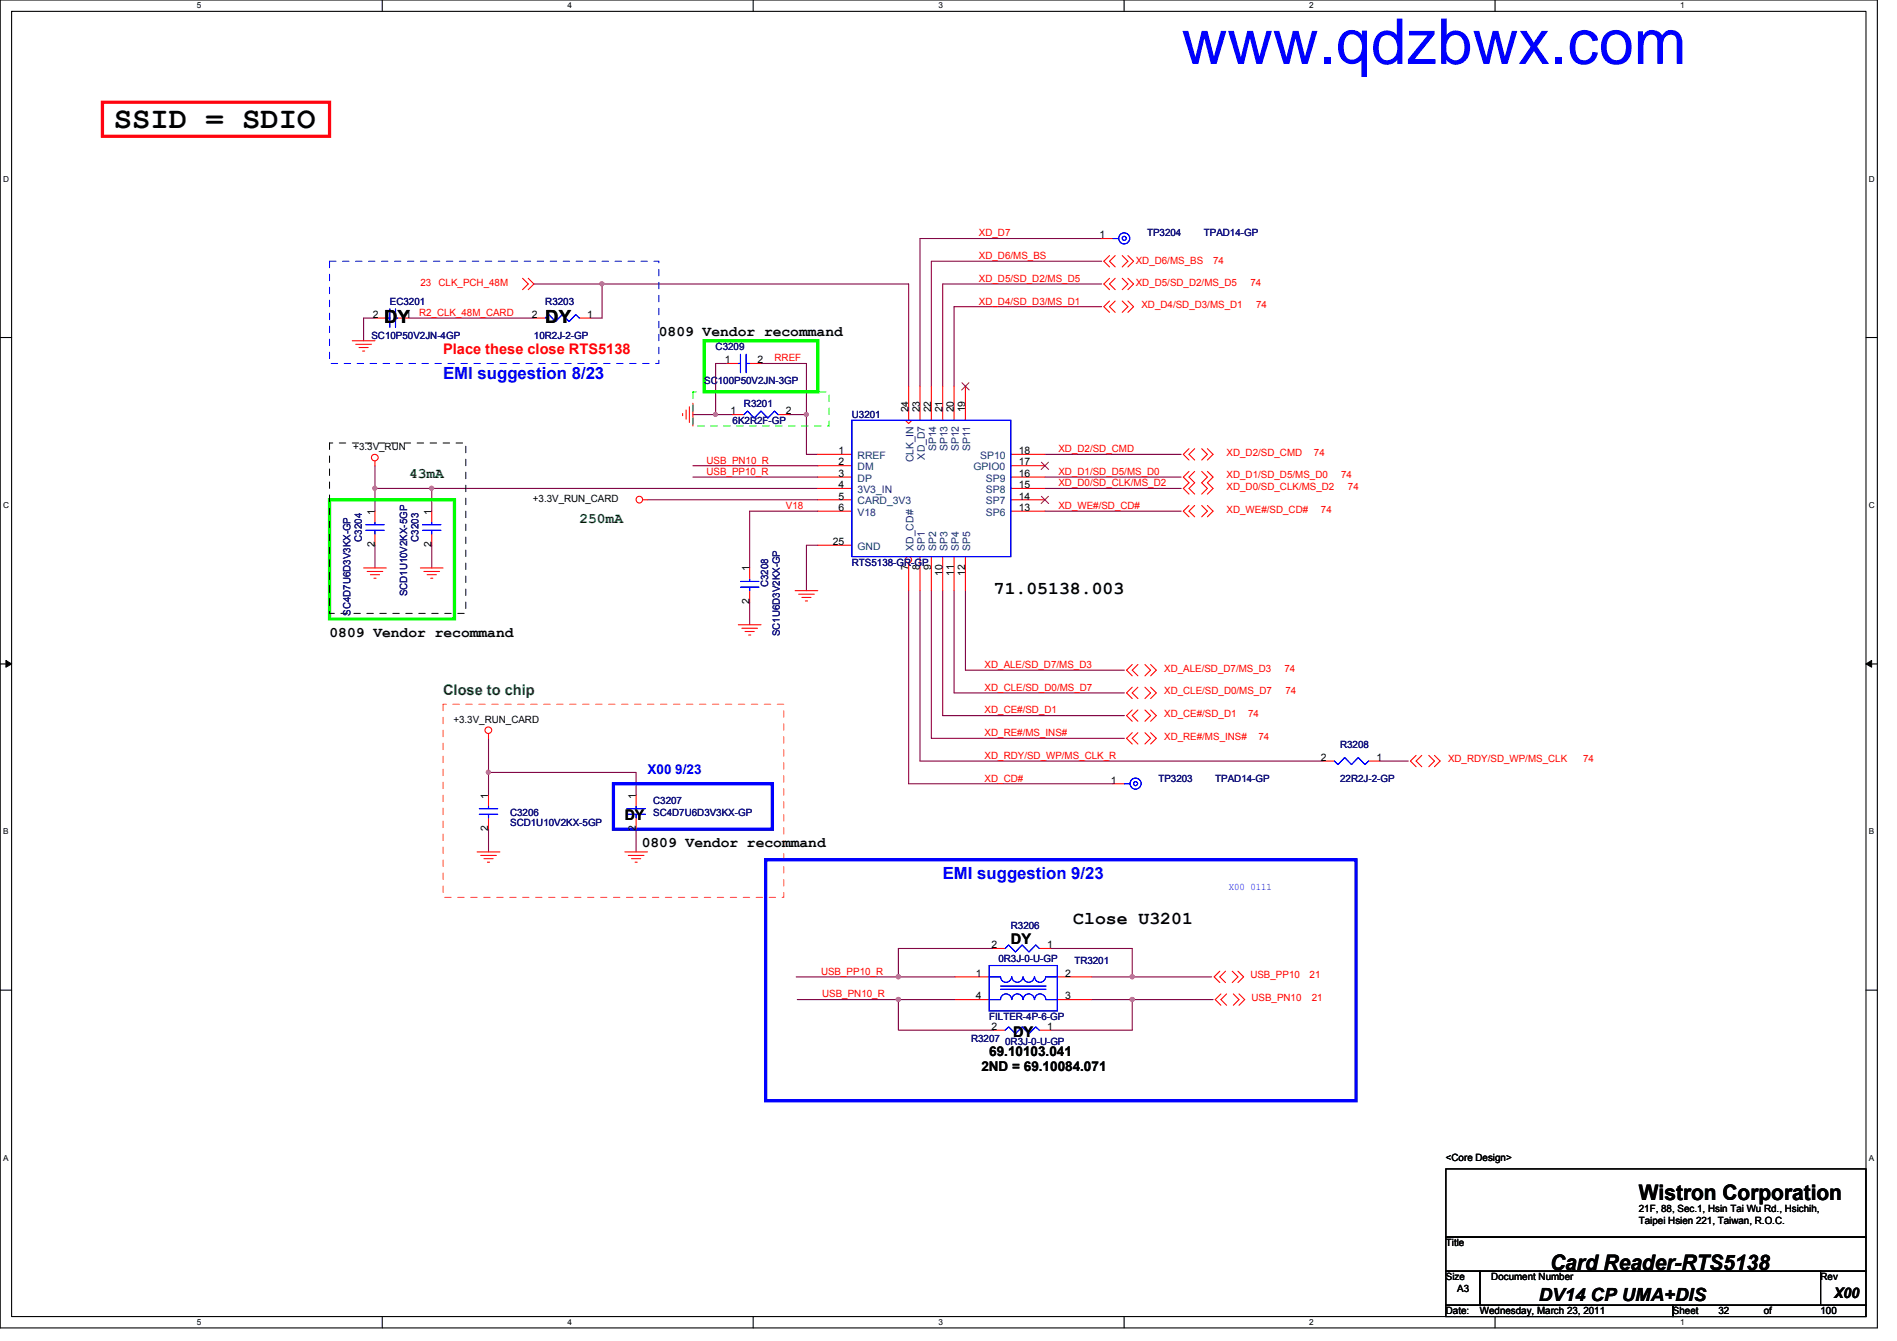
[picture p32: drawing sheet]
<svg xmlns="http://www.w3.org/2000/svg" width="297mm" height="210mm" viewBox="0 0 297 210" stroke-linecap="round" stroke-linejoin="round" font-family="sans-serif">
<defs><g id="words">
<text font-size="9.9" fill="#00f" x="185" y="10">www.qdzbwx.com</text>
<text font-size="4.8" x="17.8" y="20">SSID = SDIO</text>
<g font-size="3.3">
<text x="256.6" y="187.9">Wistron Corporation</text>
<text x="242.7" y="198.8">Card Reader-RTS5138</text>
</g>
<g font-size="2.8">
<text x="60.2" y="50.6">DY</text>
<text x="85.4" y="50.6">DY</text>
<text x="155.6" y="93">71.05138.003</text>
<text x="168.1" y="144.6">Close U3201</text>
<text x="241" y="203.7">DV14 CP UMA+DIS</text>
</g>
<g font-size="2.6" fill="#00f">
<text x="69.4" y="59.3">EMI suggestion 8/23</text>
<text x="147.6" y="137.5">EMI suggestion 9/23</text>
</g>
<g font-size="2.3">
<text x="103.2" y="52.5">0809 Vendor recommand</text>
<text x="51.6" y="99.7">0809 Vendor recommand</text>
<text x="97.8" y="128.4">DY</text>
<text x="100.5" y="132.5">0809 Vendor recommand</text>
<text x="158.3" y="147.7">DY</text>
<text x="158.6" y="162.3">DY</text>
<text x="287.2" y="203.2">X00</text>
</g>
<text font-size="2.3" fill="#f00" x="69.4" y="55.5">Place these close RTS5138</text>
<g font-size="2.3" fill="#008000">
<text x="64" y="74.8">43mA</text>
<text x="90.7" y="81.9">250mA</text>
<text x="69.4" y="108.8">Close to chip</text>
</g>
<text font-size="2.1" fill="#00f" x="101.4" y="121.1">X00 9/23</text>
<g font-size="2.1">
<text x="153.7" y="167.7">2ND = 69.10084.071</text>
<text x="154.9" y="165.2">69.10103.041</text>
</g>
<g font-size="1.6" fill="#f00">
<text x="153.3" y="40.6">XD_D6/MS_BS</text>
<text x="153.3" y="37">XD_D7</text>
<text x="177.8" y="41.3">XD_D6/MS_BS</text>
<text x="189.9" y="41.3">74</text>
<text x="65.8" y="44.8">23</text>
<text x="68.7" y="44.8">CLK_PCH_48M</text>
<text x="153.3" y="44.1">XD_D5/SD_D2/MS_D5</text>
<text x="153.3" y="47.7">XD_D4/SD_D3/MS_D1</text>
<text x="177.8" y="44.8">XD_D5/SD_D2/MS_D5</text>
<text x="195.8" y="44.8">74</text>
<text x="65.6" y="49.4">R2_CLK_48M_CARD</text>
<text x="178.7" y="48.2">XD_D4/SD_D3/MS_D1</text>
<text x="196.7" y="48.2">74</text>
<text x="121.3" y="56.6">RREF</text>
<text x="165.7" y="70.8">XD_D2/SD_CMD</text>
<text x="192.1" y="71.3">XD_D2/SD_CMD</text>
<text x="205.7" y="71.3">74</text>
<text x="110.6" y="74.3">USB_PP10_R</text>
<text x="110.6" y="72.6">USB_PN10_R</text>
<text x="165.7" y="76.1">XD_D0/SD_CLK/MS_D2</text>
<text x="165.7" y="74.3">XD_D1/SD_D5/MS_D0</text>
<text x="192.1" y="76.7">XD_D0/SD_CLK/MS_D2</text>
<text x="192.1" y="74.9">XD_D1/SD_D5/MS_D0</text>
<text x="210" y="74.9">74</text>
<text x="211.1" y="76.7">74</text>
<text x="123.1" y="79.7">V18</text>
<text x="165.7" y="79.7">XD_WE#/SD_CD#</text>
<text x="192.1" y="80.2">XD_WE#/SD_CD#</text>
<text x="206.8" y="80.2">74</text>
<text x="154.2" y="104.6">XD_ALE/SD_D7/MS_D3</text>
<text x="182.3" y="105.1">XD_ALE/SD_D7/MS_D3</text>
<text x="201.1" y="105.1">74</text>
<text x="154.2" y="108.1">XD_CLE/SD_D0/MS_D7</text>
<text x="154.2" y="111.7">XD_CE#/SD_D1</text>
<text x="182.3" y="112.2">XD_CE#/SD_D1</text>
<text x="182.3" y="108.7">XD_CLE/SD_D0/MS_D7</text>
<text x="195.4" y="112.2">74</text>
<text x="201.3" y="108.7">74</text>
<text x="154.2" y="115.2">XD_RE#/MS_INS#</text>
<text x="154.2" y="118.8">XD_RDY/SD_WP/MS_CLK_R</text>
<text x="182.3" y="115.8">XD_RE#/MS_INS#</text>
<text x="197.1" y="115.8">74</text>
<text x="226.7" y="119.3">XD_RDY/SD_WP/MS_CLK</text>
<text x="247.9" y="119.3">74</text>
<text x="154.2" y="122.3">XD_CD#</text>
<text x="128.6" y="152.6">USB_PP10_R</text>
<text x="195.8" y="153.1">USB_PP10</text>
<text x="205.1" y="153.1">21</text>
<text x="128.7" y="156.1">USB_PN10_R</text>
<text x="196" y="156.7">USB_PN10</text>
<text x="205.4" y="156.7">21</text>
</g>
<g font-size="1.6">
<text x="172.2" y="37.3">1</text>
<text x="58.4" y="49.7">2</text>
<text x="63.5" y="49.7">1</text>
<text x="83.3" y="49.7">2</text>
<text x="91.9" y="49.7">1</text>
<text x="113.5" y="56.9">1</text>
<text x="118.6" y="56.9">2</text>
<text x="114.4" y="64.9">1</text>
<text x="123.1" y="64.9">2</text>
<text x="142.2" y="64.6" transform="rotate(-90 142.2 64.6)">24</text>
<text x="144" y="64.6" transform="rotate(-90 144 64.6)">23</text>
<text x="145.8" y="64.6" transform="rotate(-90 145.8 64.6)">22</text>
<text x="147.6" y="64.6" transform="rotate(-90 147.6 64.6)">21</text>
<text x="149.3" y="64.6" transform="rotate(-90 149.3 64.6)">20</text>
<text x="151.1" y="64.6" transform="rotate(-90 151.1 64.6)">19</text>
<text x="55.3" y="70.4">+3.3V_RUN</text>
<text x="131.3" y="71.1">1</text>
<text x="159.5" y="71.1">18</text>
<text x="131.3" y="72.9">2</text>
<text x="131.3" y="74.6">3</text>
<text x="131.3" y="76.4">4</text>
<text x="159.5" y="76.4">15</text>
<text x="159.5" y="74.6">16</text>
<text x="159.5" y="72.9">17</text>
<text x="58.7" y="80.6" transform="rotate(-90 58.7 80.6)">1</text>
<text x="67.6" y="80.6" transform="rotate(-90 67.6 80.6)">1</text>
<text x="83.4" y="78.6">+3.3V_RUN_CARD</text>
<text x="131.3" y="78.2">5</text>
<text x="131.3" y="80">6</text>
<text x="159.5" y="80">13</text>
<text x="159.5" y="78.2">14</text>
<text x="58.7" y="85.7" transform="rotate(-90 58.7 85.7)">2</text>
<text x="67.6" y="85.7" transform="rotate(-90 67.6 85.7)">2</text>
<text x="117.3" y="89.5" transform="rotate(-90 117.3 89.5)">1</text>
<text x="130.4" y="85.3">25</text>
<text x="142.2" y="89.2" transform="rotate(-90 142.2 89.2)">7</text>
<text x="144" y="89.2" transform="rotate(-90 144 89.2)">8</text>
<text x="145.8" y="89.2" transform="rotate(-90 145.8 89.2)">9</text>
<text x="117.3" y="94.6" transform="rotate(-90 117.3 94.6)">2</text>
<text x="147.6" y="90.1" transform="rotate(-90 147.6 90.1)">10</text>
<text x="149.3" y="90.1" transform="rotate(-90 149.3 90.1)">11</text>
<text x="151.1" y="90.1" transform="rotate(-90 151.1 90.1)">12</text>
<text x="71" y="113.1">+3.3V_RUN_CARD</text>
<text x="206.8" y="119.1">2</text>
<text x="215.5" y="119.1">1</text>
<text x="76.5" y="125" transform="rotate(-90 76.5 125)">1</text>
<text x="99.6" y="125" transform="rotate(-90 99.6 125)">1</text>
<text x="173.9" y="122.6">1</text>
<text x="76.5" y="130.1" transform="rotate(-90 76.5 130.1)">2</text>
<text x="99.6" y="130.1" transform="rotate(-90 99.6 130.1)">2</text>
<text x="155.3" y="148.4">2</text>
<text x="164" y="148.4">1</text>
<text x="152.8" y="152.9">1</text>
<text x="166.8" y="152.9">2</text>
<text x="152.8" y="156.4">4</text>
<text x="155.3" y="161.2">2</text>
<text x="164" y="161.2">1</text>
<text x="166.8" y="156.4">3</text>
<text x="226.4" y="181.7">&lt;Core Design&gt;</text>
<text x="256.6" y="189.7">21F, 88, Sec.1, Hsin Tai Wu Rd., Hsichih,</text>
<text x="256.6" y="191.6">Taipei Hsien 221, Taiwan, R.O.C.</text>
<text x="226.4" y="195.1">Title</text>
<text x="226.4" y="200.4">Size</text>
<text x="228.2" y="202.2">A3</text>
<text x="233.5" y="200.4">Document Number</text>
<text x="285.1" y="200.4">Rev</text>
<text x="226.4" y="205.7">Date:</text>
<text x="231.7" y="205.7">Wednesday, March 23, 2011</text>
<text x="262" y="205.7">Sheet</text>
<text x="269.1" y="205.7">32</text>
<text x="276.2" y="205.7">of</text>
<text x="285.1" y="205.7">100</text>
</g>
<g font-size="1.6" fill="#000080">
<text x="179.6" y="37">TP3204</text>
<text x="188.5" y="37">TPAD14-GP</text>
<text x="61" y="47.7">EC3201</text>
<text x="85.4" y="47.7">R3203</text>
<text x="58.2" y="53">SC10P50V2JN-4GP</text>
<text x="83.6" y="53">10R2J-2-GP</text>
<text x="112.1" y="54.8">C3209</text>
<text x="110.3" y="60.1">SC100P50V2JN-3GP</text>
<text x="116.5" y="63.7">R3201</text>
<text x="133.4" y="65.4">U3201</text>
<text x="114.7" y="66.3">6K2R2F-GP</text>
<text x="56.6" y="84.8" transform="rotate(-90 56.6 84.8)">C3204</text>
<text x="65.5" y="84.8" transform="rotate(-90 65.5 84.8)">C3203</text>
<text x="133.4" y="88.6">RTS5138-GR-GP</text>
<text x="63.8" y="93.3" transform="rotate(-90 63.8 93.3)">SCD1U10V2KX-5GP</text>
<text x="120.3" y="91.9" transform="rotate(-90 120.3 91.9)">C3208</text>
<text x="54.9" y="96.4" transform="rotate(-90 54.9 96.4)">SC4D7U6D3V3KX-GP</text>
<text x="122.1" y="99.6" transform="rotate(-90 122.1 99.6)">SC1U6D3V2KX-GP</text>
<text x="209.8" y="117">R3208</text>
<text x="102.3" y="125.9">C3207</text>
<text x="181.4" y="122.3">TP3203</text>
<text x="190.3" y="122.3">TPAD14-GP</text>
<text x="209.8" y="122.3">22R2J-2-GP</text>
<text x="79.9" y="127.7">C3206</text>
<text x="79.9" y="129.3">SCD1U10V2KX-5GP</text>
<text x="102.3" y="127.7">SC4D7U6D3V3KX-GP</text>
<text x="158.3" y="145.5">R3206</text>
<text x="156.3" y="150.6">0R3J-0-U-GP</text>
<text x="168.2" y="151">TR3201</text>
<text x="154.9" y="159.7">FILTER-4P-6-GP</text>
<text x="152.1" y="163.1">R3207</text>
<text x="157.4" y="163.6">0R3J-0-U-GP</text>
</g>
<g font-size="1.6" fill="#004080">
<text x="134.3" y="71.8">RREF</text>
<text x="144.8" y="71.9" transform="rotate(-90 144.8 71.9)">XD_D7</text>
<text x="146.6" y="70.7" transform="rotate(-90 146.6 70.7)">SP14</text>
<text x="148.4" y="70.7" transform="rotate(-90 148.4 70.7)">SP13</text>
<text x="150.2" y="70.7" transform="rotate(-90 150.2 70.7)">SP12</text>
<text x="151.9" y="70.7" transform="rotate(-90 151.9 70.7)">SP11</text>
<text x="153.5" y="71.8">SP10</text>
<text x="134.3" y="73.6">DM</text>
<text x="134.3" y="75.4">DP</text>
<text x="134.3" y="77.2">3V3_IN</text>
<text x="143" y="72.4" transform="rotate(-90 143 72.4)">CLK_IN</text>
<text x="152.4" y="73.6">GPIO0</text>
<text x="154.4" y="77.2">SP8</text>
<text x="154.4" y="75.4">SP9</text>
<text x="134.3" y="79">CARD_3V3</text>
<text x="134.3" y="80.7">V18</text>
<text x="154.4" y="80.7">SP6</text>
<text x="154.4" y="79">SP7</text>
<text x="134.3" y="86.1">GND</text>
<text x="143" y="86.2" transform="rotate(-90 143 86.2)">XD_CD#</text>
<text x="144.8" y="86.2" transform="rotate(-90 144.8 86.2)">SP1</text>
<text x="146.6" y="86.2" transform="rotate(-90 146.6 86.2)">SP2</text>
<text x="148.4" y="86.2" transform="rotate(-90 148.4 86.2)">SP3</text>
<text x="150.2" y="86.2" transform="rotate(-90 150.2 86.2)">SP4</text>
<text x="151.9" y="86.2" transform="rotate(-90 151.9 86.2)">SP5</text>
</g>
<text font-size="1.6" fill="#00f" x="192.4" y="139.4">X00 0111</text>
<g font-size="1.3">
<text x="30.8" y="1.3">5</text>
<text x="88.9" y="1.3">4</text>
<text x="146.9" y="1.3">3</text>
<text x="205" y="1.3">2</text>
<text x="263.1" y="1.3">1</text>
<text x=".5" y="28.4">D</text>
<text x="292.6" y="28.4">D</text>
<text x=".5" y="79.5">C</text>
<text x="292.6" y="79.5">C</text>
<text x=".5" y="130.6">B</text>
<text x="292.6" y="130.6">B</text>
<text x=".5" y="181.7">A</text>
<text x="292.6" y="181.7">A</text>
<text x="30.8" y="207.4">5</text>
<text x="88.9" y="207.4">4</text>
<text x="146.9" y="207.4">3</text>
<text x="205" y="207.4">2</text>
<text x="263.1" y="207.4">1</text>
</g>
</g></defs>
<path d="M0 0h294v207.9h-294zM1.8 1.8h290.4v204.3h-290.4z" fill="none" stroke="#000" stroke-width=".17"/>
<g fill="#fff">
<path d="M30.8 .2h.7v1.4h-.7z"/>
<path d="M30.8 206.2h.7v1.4h-.7z"/>
</g>
<path d="M59.9 0v1.8M59.9 206.1v1.8" fill="none" stroke="#000" stroke-width=".17"/>
<g fill="#fff">
<path d="M88.9 .2h.6v1.4h-.6z"/>
<path d="M88.9 206.2h.6v1.4h-.6z"/>
</g>
<path d="M117.9 0v1.8M117.9 206.1v1.8" fill="none" stroke="#000" stroke-width=".17"/>
<g fill="#fff">
<path d="M146.9 .2h.7v1.4h-.7z"/>
<path d="M146.9 206.2h.7v1.4h-.7z"/>
</g>
<path d="M176 0v1.8M176 206.1v1.8" fill="none" stroke="#000" stroke-width=".17"/>
<g fill="#fff">
<path d="M205 .2h.7v1.4h-.7z"/>
<path d="M205 206.2h.7v1.4h-.7z"/>
</g>
<path d="M234.1 0v1.8M234.1 206.1v1.8" fill="none" stroke="#000" stroke-width=".17"/>
<g fill="#fff">
<path d="M263.1 .2h.7v1.4h-.7z"/>
<path d="M263.1 206.2h.7v1.4h-.7z"/>
<path d="M.5 27.3h.9v1.4h-.9z"/>
<path d="M292.6 27.3h.9v1.4h-.9z"/>
<path d="M.5 78.4h.9v1.4h-.9z"/>
<path d="M292.6 78.4h.9v1.4h-.9z"/>
</g>
<path d="M0 52.8h1.8M292.2 52.8h1.8" fill="none" stroke="#000" stroke-width=".17"/>
<g fill="#fff">
<path d="M.5 129.5h.8v1.4h-.8z"/>
<path d="M292.6 129.5h.9v1.4h-.9z"/>
</g>
<path d="M0 103.9h1.8M292.2 103.9h1.8" fill="none" stroke="#000" stroke-width=".17"/>
<path d="M.9 103.4l.9 .5-.9 .5zM292.2 103.9l.9-.5v1z" fill="#000"/>
<path d="M.9 103.4l.9 .5-.9 .5zM292.2 103.9l.9-.5v1z" fill="none" stroke="#000" stroke-width=".16"/>
<g fill="#fff">
<path d="M.5 180.5h.8v1.4h-.8z"/>
<path d="M292.6 180.5h.9v1.4h-.9z"/>
</g>
<path d="M0 155h1.8M292.2 155h1.8" fill="none" stroke="#000" stroke-width=".17"/>
<path d="M170.9 152.9h6.4M177.3 156.5h12.6" fill="none" stroke="#800040" stroke-width=".17"/>
<circle cx="177.3" cy="156.4" r=".33" fill="#f0f"/>
<circle cx="177.3" cy="156.4" r=".33" fill="none" stroke="#f0f" stroke-width=".17"/>
<path d="M155.6 148.5h-14.9v4.4h8.9M177.3 156.5v4.7h-12.8" fill="none" stroke="#800040" stroke-width=".17"/>
<circle cx="140.7" cy="152.9" r=".33" fill="#f0f"/>
<circle cx="140.7" cy="152.9" r=".33" fill="none" stroke="#f0f" stroke-width=".17"/>
<path d="M112.1 56.9h1.7M76.5 120.9h23.1v3.6M124.7 152.9h16M124.8 156.5h15.9v4.7h14.9M164.5 148.5h12.8v4.4M170.9 156.5h6.4" fill="none" stroke="#800040" stroke-width=".17"/>
<circle cx="76.5" cy="120.9" r=".32" fill="#f0f"/>
<circle cx="76.5" cy="120.9" r=".32" fill="none" stroke="#f0f" stroke-width=".17"/>
<path d="M101.4 78.2h26.7M128.1 76.5h-60.5v3.5M128.1 80h-10.7v8.9M76.5 115.6v8.9M76.5 129.8v3.5M99.6 129.8v3.5" fill="none" stroke="#800040" stroke-width=".17"/>
<circle cx="67.6" cy="76.4" r=".32" fill="#f0f"/>
<circle cx="67.6" cy="76.4" r=".32" fill="none" stroke="#f0f" stroke-width=".17"/>
<path d="M142.3 44.5v16M145.8 40.9h26.7M149.4 48v12.5M58.7 76.5h8.9M58.7 72.9v3.6M58.7 76.5v3.5" fill="none" stroke="#800040" stroke-width=".17"/>
<circle cx="58.7" cy="76.4" r=".32" fill="#f0f"/>
<circle cx="58.7" cy="76.4" r=".32" fill="none" stroke="#f0f" stroke-width=".17"/>
<path d="M144.1 37.3v23.2M94.3 44.4h48M145.8 40.9v19.6M172.5 44.4h-24.9v16.1M108.5 74.7h19.6M108.5 72.9h19.6M163.6 76.5h21.4M163.6 74.7h21.4M163.6 71.1h21.4M117.4 94.2v3.6M126.3 85.3h1.8M163.6 80h21.4" fill="none" stroke="#800040" stroke-width=".17"/>
<circle cx="94.2" cy="44.4" r=".32" fill="#f0f"/>
<circle cx="94.2" cy="44.4" r=".32" fill="none" stroke="#f0f" stroke-width=".17"/>
<path d="M112.1 56.9v8h2.6M123.6 64.9h2.7M58.7 85.3v3.6M67.6 85.3v3.6" fill="none" stroke="#800040" stroke-width=".17"/>
<circle cx="112" cy="64.9" r=".32" fill="#f0f"/>
<circle cx="112" cy="64.9" r=".32" fill="none" stroke="#f0f" stroke-width=".17"/>
<path d="M126.3 64.9v6.2" fill="none" stroke="#800040" stroke-width=".17"/>
<circle cx="126.3" cy="64.9" r=".32" fill="#f0f"/>
<circle cx="126.3" cy="64.9" r=".32" fill="none" stroke="#f0f" stroke-width=".17"/>
<g fill="none" stroke="#800040" stroke-width=".17">
<path d="M144.1 37.3h28.4M119.2 56.9h7.1v8M149.4 48h23.1M108.5 64.9h3.6M126.3 71.1h1.8M126.3 85.3v7.2M142.3 92.5v30.2h32M144.1 92.5v26.6h63.1M145.8 92.5v23.1h30.3M147.6 92.5v19.5h28.5M149.4 92.5v16h26.7M151.2 92.5v12.4h24.9"/>
<path d="M216.1 119.1h4.4M177.3 152.9h12.4"/>
</g>
<circle cx="177.3" cy="152.9" r=".33" fill="#f0f"/>
<circle cx="177.3" cy="152.9" r=".33" fill="none" stroke="#f0f" stroke-width=".17"/>
<path d="M58.7 49.8h-1.8v3.5M64 49.8h19.6M83.6 44.4h10.7v5.4h-1.8M140.7 156.5h8.9" fill="none" stroke="#800040" stroke-width=".17"/>
<circle cx="140.7" cy="156.4" r=".33" fill="#f0f"/>
<circle cx="140.7" cy="156.4" r=".33" fill="none" stroke="#f0f" stroke-width=".17"/>
<g fill="none" stroke="#f00" stroke-width=".17">
<path d="M55.2 53.3h3.5M55.7 53.9h2.5M56.2 54.4h1.5M56.8 54.9h.3M58.7 49.8h1.8M62.3 49.8h1.7M81.8 43.6l.9 .8-.9 .9M82.7 43.6l.9 .8-.9 .9M83.6 49.8h1.8M90.7 49.8h1.8M173.7 47.1l-.9 .9 .9 .9M173.7 43.6l-.9 .8 .9 .9"/>
<path d="M173.7 40l-.9 .9 .9 .9M174.6 47.1l-.9 .9 .9 .9M174.6 43.6l-.9 .8 .9 .9M174.6 40l-.9 .9 .9 .9M175.7 47.1l.9 .9-.9 .9M175.7 43.6l.9 .8-.9 .9M175.7 40l.9 .9-.9 .9M176.6 47.1l.9 .9-.9 .9M176.6 43.6l.9 .8-.9 .9M176.6 40l.9 .9-.9 .9M58.7 72.2v.7M100.7 78.2h.7"/>
<path d="M106.9 64.7v.4M107.4 64.2v1.4M107.9 63.7v2.4M108.5 63.1v3.6M128.1 71.1h5.3M128.1 72.9h5.3M128.1 74.7h5.3M128.1 76.5h5.3M128.1 78.2h5.3M141.8 65.8l.5 .5 .5-.5M142.3 60.5v5.3M186.2 79.1l-.9 .9 .9 .9"/>
<path d="M186.2 70.2l-.9 .9 .9 .9M186.2 73.8l-.9 .9 .9 .9-.9 .9 .9 .8M187.1 79.1l-.9 .9 .9 .9M187.1 70.2l-.9 .9 .9 .9M187.1 73.8l-.9 .9 .9 .9-.9 .9 .9 .8M188.2 79.1l.9 .9-.9 .9M188.2 70.2l.9 .9-.9 .9M188.2 73.8l.9 .9-.9 .9 .9 .9-.9 .8M189.1 79.1l.8 .9-.8 .9M189.1 70.2l.8 .9-.8 .9M189.1 73.8l.8 .9-.8 .9 .8 .9-.8 .8M56.9 88.9h3.6"/>
<path d="M57.5 89.5h2.4M58 90h1.4M58.5 90.5h.4M58.7 80v1.8M58.7 83.6v1.7M65.8 88.9h3.6M66.4 89.5h2.4M66.9 90h1.4M67.4 90.5h.4M115.6 97.8h3.6M116.2 98.3h2.4M116.7 98.8h1.4"/>
<path d="M117.2 99.4h.4M124.5 92.5h3.6M125 93h2.5M125.6 93.5h1.4M126.1 94.1h.3M128.1 80h5.3M76.5 114.9v.7M177.3 111.1l-.9 .9 .9 .9M177.3 104l-.9 .9 .9 .9M177.3 107.6l-.9 .9 .9 .8M177.3 114.7l-.9 .9 .9 .9M178.2 111.1l-.9 .9 .9 .9"/>
<path d="M178.2 104l-.9 .9 .9 .9M178.2 107.6l-.9 .9 .9 .8M178.2 114.7l-.9 .9 .9 .9M179.3 111.1l.9 .9-.9 .9M179.3 104l.9 .9-.9 .9M179.3 107.6l.9 .9-.9 .8M179.3 114.7l.9 .9-.9 .9M180.2 111.1l.9 .9-.9 .9M180.2 104l.9 .9-.9 .9M180.2 107.6l.9 .9-.9 .8M180.2 114.7l.9 .9-.9 .9M221.7 118.2l-.9 .9 .9 .9"/>
<path d="M222.6 118.2l-.9 .9 .9 .9M223.7 118.2l.9 .9-.9 .9M224.6 118.2l.9 .9-.9 .9M74.7 133.3h3.6M75.3 133.9h2.4M75.8 134.4h1.4M76.3 135h.4M97.8 133.3h3.6M98.4 133.9h2.4M98.9 134.4h1.4M99.4 135h.4M149.6 152.9h5.3"/>
<path d="M149.6 156.5h5.3M165.6 152.9h5.3M165.6 156.5h5.3M191 152l-.9 .9 .9 .9M191.2 155.6l-.9 .9 .9 .9M191.9 152l-.9 .9 .9 .9M192.1 155.6l-.9 .9 .9 .9M193 152l.8 .9-.8 .9M193.1 155.6l.9 .9-.9 .9M193.8 152l.9 .9-.9 .9M194 155.6l.9 .9-.9 .9"/>
<circle cx="58.7" cy="71.6" r=".52"/>
<circle cx="100.1" cy="78.2" r=".52"/>
<circle cx="76.5" cy="114.3" r=".52"/>
</g>
<path d="M226.4 183h65.8v10.6h-65.8zM226.4 193.6h65.8v5.4h-65.8zM226.4 199h5.3v5.3h-5.3zM231.7 199h53.4v5.3h-53.4zM285.1 199h7.1v5.3h-7.1zM226.4 204.3h35.6v1.8h-35.6zM262 204.3h30.2v1.8h-30.2z" fill="none" stroke="#000" stroke-width=".17"/>
<path d="M69.4 110.2h53.3v30.3h-53.3z" fill="none" stroke="#ff8000" stroke-width=".16" stroke-dasharray="1 1 1 1 1 1 1 1"/>
<path d="M16 16h35.6v5.3h-35.6z" fill="none" stroke="#f00" stroke-width=".51"/>
<path d="M96.1 122.7h24.8v7.1h-24.8zM119.9 134.6h92.4v37.7h-92.4z" fill="none" stroke="#00f" stroke-width=".51"/>
<path d="M110.3 53.3h17.8v8h-17.8zM51.6 78.2h19.6v18.7h-19.6z" fill="none" stroke="#0f0" stroke-width=".51"/>
<path d="M51.6 69.3h21.3v26.7h-21.3z" fill="none" stroke="#000" stroke-width=".16" stroke-dasharray="1 1 1 1 1 1 1 1"/>
<path d="M108.5 61.3h21.3v5.4h-21.3z" fill="none" stroke="#0f0" stroke-width=".16" stroke-dasharray="1 1 1 1 1 1 1 1"/>
<path d="M51.6 40.9h51.6v16h-51.6z" fill="none" stroke="#00f" stroke-width=".16" stroke-dasharray="1 1 1 1 1 1 1 1"/>
<g fill="none" stroke="#00f" stroke-width=".17">
<path d="M60.5 49.8h.5M61 48.3v2.9M61.9 48.3v2.9M61.9 49.8h.4M85.4 49.8l.5-.6 1.1 1.1 1-1.1 1.1 1.1 1.1-1.1 .5 .6M57.3 82.1h2.9M57.3 83h2.9M58.7 81.8v.3M58.7 83v.6M154.9 151.1h10.7v7.1h-10.7zM154.9 156.5h1.8a.87 .87 0 0 1 .8-.9 .87 .87 0 0 1 .9 .9M154.9 152.9h1.8a.87 .87 0 0 0 .8 .9 .87 .87 0 0 0 .9-.9"/>
<path d="M156.7 154.3h7.1M156.7 154.9h7.1M158.4 152.9a.87 .87 0 0 0 .9 .9 .87 .87 0 0 0 .9-.9M158.4 156.5a.87 .87 0 0 1 .9-.9 .87 .87 0 0 1 .9 .9M160.2 152.9a.87 .87 0 0 0 .9 .9 .87 .87 0 0 0 .9-.9M160.2 156.5a.87 .87 0 0 1 .9-.9 .87 .87 0 0 1 .9 .9M162 156.5a.87 .87 0 0 1 .9-.9 .87 .87 0 0 1 .8 .9M162 152.9a.87 .87 0 0 0 .9 .9 .87 .87 0 0 0 .8-.9M163.8 156.5h1.8M163.8 152.9h1.8"/>
</g>
<circle cx="142.2" cy="87.6" r=".5" fill="#fff"/>
<g fill="none" stroke="#f00" stroke-width=".17">
<path d="M172.5 37.3h1.8M113.8 56.9h1.8M117.4 56.9h1.8M114.7 64.9h1.8M121.8 64.9h1.8M144.1 60.5v5.3M145.8 60.5v5.3M147.6 60.5v5.3M149.4 60.5v5.3M151.2 60.5v5.3M158.3 78.2h5.3M158.3 76.5h5.3"/>
<path d="M158.3 74.7h5.3M158.3 72.9h5.3M158.3 71.1h5.3M67.6 80v1.8M67.6 83.6v1.7M117.4 88.9v1.8M117.4 92.5v1.7M128.1 85.3h5.3M142.3 88.2v4.3M144.1 87.1v5.4M145.8 87.1v5.4M147.6 87.1v5.4"/>
<path d="M149.4 87.1v5.4M151.2 87.1v5.4M158.3 80h5.3M207.2 119.1h1.8M214.3 119.1h1.8M76.5 124.5v1.7M76.5 128v1.8M99.6 124.5v1.7M99.6 128v1.8M174.3 122.7h1.8M155.6 148.5h1.8M162.7 148.5h1.8"/>
<path d="M155.6 161.2h1.8M162.7 161.2h1.8"/>
<circle cx="142.2" cy="87.6" r=".5"/>
</g>
<path d="M150.6 59.9l1.2 1.1M151.7 59.9l-1.1 1.1M163.1 77.7l1.1 1.1M163.1 72.3l1.1 1.2M164.2 77.7l-1.2 1.1M164.2 72.3l-1.2 1.2" fill="none" stroke="#804000" stroke-width=".16"/>
<g fill="none" stroke="#00f" stroke-width=".17">
<path d="M174.3 37.3h.9M115.6 56.9h.3M115.9 55.5v2.8M116.8 56.9h.6M116.8 55.5v2.8M116.5 64.9l.5-.6 1.1 1.1 1.1-1.1 1 1.1 1.1-1.1 .5 .6M133.4 65.8h24.9v21.3h-24.9zM66.2 82.1h2.8M66.2 83h2.8M67.6 81.8v.3M67.6 83v.6M115.9 91h2.9"/>
<path d="M115.9 91.9h2.9M117.4 90.7v.3M117.4 91.9v.6M209 119.1l.5 .6 1.1-1.1 1 1.1 1.1-1.1 1 1.1 .6-.6M75.1 127.5h2.8M75.1 126.6h2.8M76.5 126.2v.4M76.5 127.5v.5M98.2 127.5h2.8M98.2 126.6h2.8M99.6 126.2v.4M99.6 127.5v.5"/>
<path d="M176.1 122.7h.8M157.4 148.5l.5-.6 1.1 1.1 1.1-1.1 1 1.1 1.1-1.1 .5 .6M157.4 161.2l.5-.5 1.1 1.1 1.1-1.1 1 1.1 1.1-1.1 .5 .5"/>
<circle cx="176" cy="37.3" r=".32"/>
<circle cx="176" cy="37.3" r=".87"/>
<circle cx="177.8" cy="122.7" r=".32"/>
<circle cx="177.8" cy="122.7" r=".87"/>
</g>
<circle cx="177.3" cy="156.4" r=".33" fill="#f0f"/>
<circle cx="177.3" cy="156.4" r=".33" fill="none" stroke="#f0f" stroke-width=".17"/>
<circle cx="140.7" cy="152.9" r=".33" fill="#f0f"/>
<circle cx="140.7" cy="152.9" r=".33" fill="none" stroke="#f0f" stroke-width=".17"/>
<circle cx="76.5" cy="120.9" r=".32" fill="#f0f"/>
<circle cx="76.5" cy="120.9" r=".32" fill="none" stroke="#f0f" stroke-width=".17"/>
<circle cx="67.6" cy="76.4" r=".32" fill="#f0f"/>
<circle cx="67.6" cy="76.4" r=".32" fill="none" stroke="#f0f" stroke-width=".17"/>
<circle cx="58.7" cy="76.4" r=".32" fill="#f0f"/>
<circle cx="58.7" cy="76.4" r=".32" fill="none" stroke="#f0f" stroke-width=".17"/>
<circle cx="94.2" cy="44.4" r=".32" fill="#f0f"/>
<circle cx="94.2" cy="44.4" r=".32" fill="none" stroke="#f0f" stroke-width=".17"/>
<circle cx="112" cy="64.9" r=".32" fill="#f0f"/>
<circle cx="112" cy="64.9" r=".32" fill="none" stroke="#f0f" stroke-width=".17"/>
<circle cx="126.3" cy="64.9" r=".32" fill="#f0f"/>
<circle cx="126.3" cy="64.9" r=".32" fill="none" stroke="#f0f" stroke-width=".17"/>
<circle cx="177.3" cy="152.9" r=".33" fill="#f0f"/>
<circle cx="177.3" cy="152.9" r=".33" fill="none" stroke="#f0f" stroke-width=".17"/>
<circle cx="140.7" cy="156.4" r=".33" fill="#f0f"/>
<circle cx="140.7" cy="156.4" r=".33" fill="none" stroke="#f0f" stroke-width=".17"/>
<use href="#words"/>
</svg>
